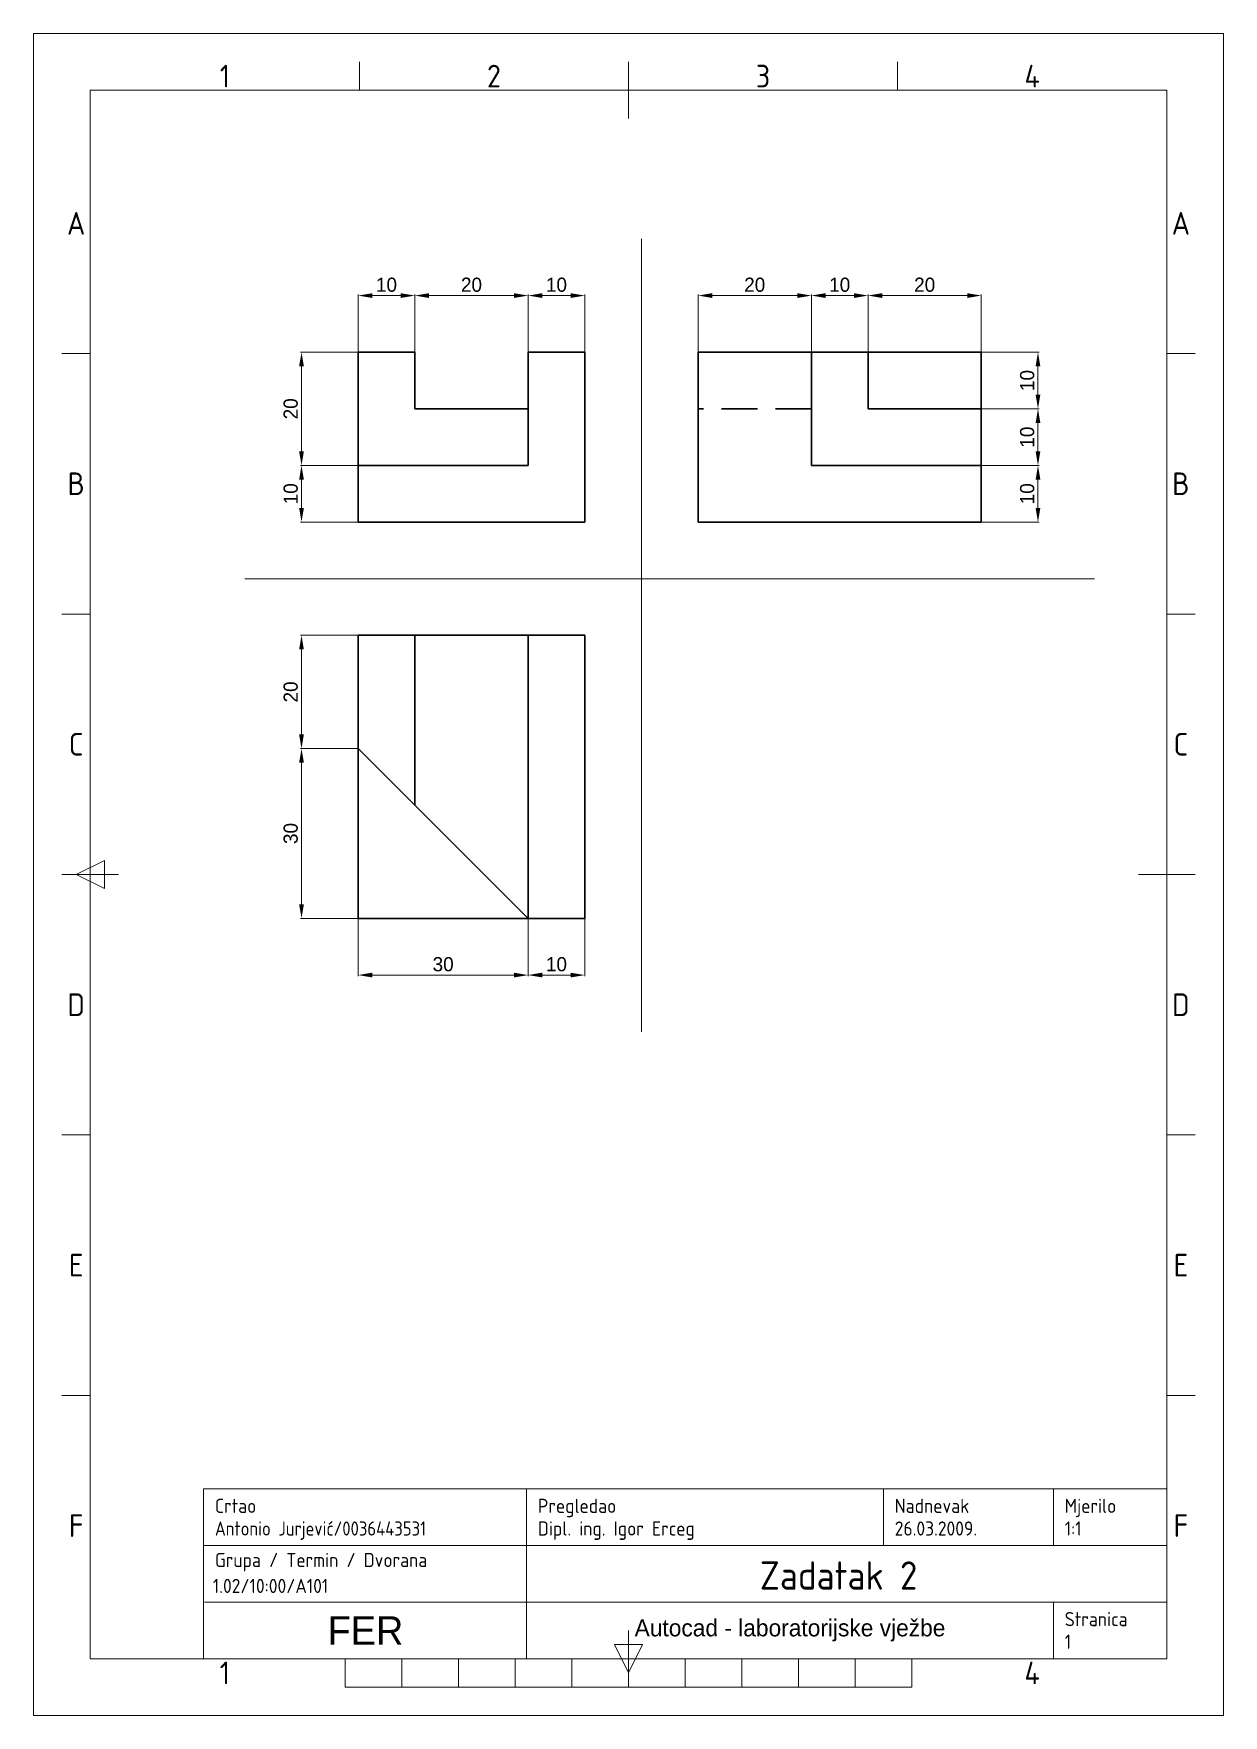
# Paper-space layout 'Layout3' of a CAD drawing. Header units: inches, sheet in millimetres. Extents: x 0 to 210, y 0 to 297.
# The model-space entities are those that its viewports show. They can reach past a viewport. Long polylines and large blocks are cut down to what shows.
import ezdxf
from ezdxf.enums import TextEntityAlignment as Align

# ---------------------------------------------------------------- set-up
doc = ezdxf.new("R2010")
doc.units = ezdxf.units.IN
doc.header["$MEASUREMENT"] = 0
doc.linetypes.add('DASHED2', pattern=[9.525, 6.35, -3.175])
for name, color, linetype, lineweight in [('FRAME 050', 7, 'Continuous', 0), ('FRAME 070', 7, 'Continuous', 0), ('FRAME 200', 8, 'Continuous', 0), ('kote', 250, 'Continuous', 15), ('nevidljivi bridovi', 250, 'DASHED2', 30), ('pomoćna', 3, 'Continuous', 15), ('TEKST SASTAVNICE', 7, 'Continuous', 0), ('Vidljivi bridovi', 250, 'Continuous', 30), ('Viewport', 7, 'Continuous', 0)]:
    doc.layers.add(name, color=color, linetype=linetype, lineweight=lineweight)
doc.styles.add('ISO Proportional', font='')
doc.styles.get('ISO Proportional').set_extended_font_data('isocp.shx')
doc.dimstyles.get("Standard").update_dxf_attribs({"dimtxt": 2.5, "dimasz": 2.5, "dimexe": 0.18, "dimexo": 0.0625, "dimgap": 0.65, "dimtad": 1, "dimdec": 0, "dimzin": 0, "dimdsep": 46, "dimtxsty": 'Standard', "dimcen": 0, "dimclrd": 256, "dimclre": 256, "dimadec": 0, "dimazin": 0, "dimtfac": 1, "dimtdec": 0, "dimtix": 1, "dimtofl": 0, "dimtmove": 0, "dimatfit": 0, "dimfxl": 1, "dimtolj": 1, "dimtzin": 0, "dimlwd": -1, "dimlwe": -1, "dimarcsym": 0})

# ---------------------------------------------------------------- blocks, each defined once
blk = doc.blocks.new('ISO_A4_FER_AutoCAD[1].dwg')
at = {"layer": 'FRAME 050'}
for p, q in [((57.5, 287), (57.5, 292)), ((105, 282), (105, 292)), ((152.5, 287), (152.5, 292)), ((10, 240.5), (5, 240.5)), ((205, 240.5), (200, 240.5)), ((10, 194.5), (5, 194.5)), ((205, 194.5), (200, 194.5)), ((7.5, 148.5), (12.5, 151)), ((12.5, 151), (12.5, 146)), ((5, 148.5), (15, 148.5)), ((12.5, 146), (7.5, 148.5)), ((195, 148.5), (205, 148.5)), ((10, 102.5), (5, 102.5)), ((205, 102.5), (200, 102.5)), ((10, 56.5), (5, 56.5)), ((205, 56.5), (200, 56.5)), ((105, 10), (105, 15)), ((105, 7.5), (102.5, 12.5)), ((102.5, 12.5), (107.5, 12.5)), ((107.5, 12.5), (105, 7.5)), ((55, 5), (55, 10)), ((65, 5), (65, 10)), ((75, 5), (75, 10)), ((85, 5), (85, 10)), ((95, 5), (95, 10)), ((105, 10), (105, 5)), ((115, 5), (115, 10)), ((125, 5), (125, 10)), ((135, 5), (135, 10)), ((145, 5), (145, 10)), ((155, 5), (155, 10)), ((55, 5), (155, 5))]:
    blk.add_line(p, q, dxfattribs=at)
at = {"layer": 'FRAME 070'}
for p, q in [((10, 287), (10, 10)), ((200, 287), (10, 287)), ((200, 10), (200, 287)), ((30, 40), (200, 40)), ((30, 10), (30, 40)), ((87, 30), (87, 40)), ((150, 30), (150, 40)), ((180, 30), (180, 40)), ((30, 30), (200, 30)), ((87.01, 10.02), (87.02, 30)), ((30.13, 19.97), (200, 20)), ((180, 10), (180, 20)), ((10, 10), (200, 10))]:
    blk.add_line(p, q, dxfattribs=at)
at = {"layer": 'FRAME 200'}
for p, q in [((0, 297), (0, 287)), ((10, 297), (0, 297)), ((210, 297), (200, 297)), ((210, 287), (210, 297)), ((0, 0), (0, 10)), ((210, 0), (210, 10)), ((0, 0), (10, 0)), ((210, 0), (200, 0))]:
    blk.add_line(p, q, dxfattribs=at)
at = {"layer": 'Viewport'}
for p, q in [((10, 287), (30, 287)), ((10, 10), (10, 287)), ((200, 281), (200, 46)), ((30, 40), (30, 10)), ((30, 10), (10, 10))]:
    blk.add_line(p, q, dxfattribs=at)
at = {"layer": 'FRAME 050', "style": 'ISO Proportional'}
for s, p in [('1', (33.75, 289.5)), ('2', (81.25, 289.5)), ('3', (128.75, 289.5)), ('4', (176.25, 289.5)), ('A', (7.5, 263.5)), ('A', (202.5, 263.5)), ('B', (7.5, 217.5)), ('B', (202.5, 217.5)), ('C', (7.5, 171.5)), ('C', (202.5, 171.5)), ('D', (7.5, 125.5)), ('D', (202.5, 125.5)), ('E', (7.5, 79.5)), ('E', (202.5, 79.5)), ('F', (7.5, 33.5)), ('F', (202.5, 33.5)), ('1', (33.75, 7.5)), ('4', (176.25, 7.5))]:
    blk.add_text(s, height=4, dxfattribs=at).set_placement(p, align=Align.MIDDLE_CENTER)
at = {"layer": 'FRAME 070', "linetype": 'Continuous', "lineweight": 0, "attachment_point": 5}
for s, insert, char_height, width in [('FER', (58.57, 14.99), 5, 56.8833), ('Autocad - laboratorijske vježbe', (133.51, 15), 3, 92.9897)]:
    blk.add_mtext(s, dxfattribs=dict(at, insert=insert, char_height=char_height, width=width))
at = {"layer": 'TEKST SASTAVNICE', "linetype": 'Continuous', "lineweight": 0, "char_height": 2.5, "attachment_point": 1, "style": 'ISO Proportional'}
for s, insert, width in [('Crtao', (32, 38.25), 9.5238), ('Pregledao', (89, 38.25), 17.619), ('Nadnevak', (152, 38.25), 17.0238), ('Mjerilo', (182, 38.25), 11.1905), ('Stranica', (182, 18.25), 14.6429)]:
    blk.add_mtext(s, dxfattribs=dict(at, insert=insert, width=width))
at = {"layer": 'TEKST SASTAVNICE', "linetype": 'Continuous', "lineweight": 0, "insert": (32, 28.69), "char_height": 2.5, "width": 52.2994, "attachment_point": 1}
blk.add_mtext('{\\Fisocp|c238;Grupa / Termin / Dvorana}', dxfattribs=at)
at = {"layer": 'TEKST SASTAVNICE', "style": 'ISO Proportional'}
for tag, p in [('IME_I_PREZIME/MB', (32, 33)), ('IME_I_PREZIME_ASISTENTA', (89, 33)), ('NADNEVAK', (152, 33)), ('MJERILO', (182, 33)), ('GRUPA/TERMIN/DVORANA', (31.64, 22.86)), ('STR_BR', (182, 13))]:
    blk.add_attdef(tag, text='', height=2.5, dxfattribs=at).set_placement(p, align=Align.MIDDLE_LEFT)
blk.add_attdef('NAZIV_CRTEZA', text='', height=5, dxfattribs=at).set_placement((142.08, 24.7), align=Align.MIDDLE_CENTER)
blk = doc.blocks.new('*D49')
at = {"layer": 'Defpoints', "color": 0}
for p in [(60, 150), (60, 140), (70, 140)]:
    blk.add_point(p, dxfattribs=at)
at = {"layer": 'kote'}
for p, q in [((60, 140.06), (60, 150.18)), ((67.5, 150), (62.5, 150)), ((70, 140.06), (70, 150.18))]:
    blk.add_line(p, q, dxfattribs=at)
for points in [[(62.5, 150.42), (62.5, 149.58), (60, 150)], [(67.5, 150.42), (67.5, 149.58), (70, 150)]]:
    blk.add_solid(points, dxfattribs=at)
at = {"layer": 'kote', "color": 0, "insert": (65, 151.9), "char_height": 2.5, "attachment_point": 5}
blk.add_mtext('\\A1;10', dxfattribs=at)
blk = doc.blocks.new('*D50')
at = {"layer": 'Defpoints', "color": 0}
for p in [(40, 150), (40, 130), (60, 130)]:
    blk.add_point(p, dxfattribs=at)
at = {"layer": 'kote'}
for p, q in [((40, 130.06), (40, 150.18)), ((57.5, 150), (42.5, 150)), ((60, 130.06), (60, 150.18))]:
    blk.add_line(p, q, dxfattribs=at)
for points in [[(42.5, 150.42), (42.5, 149.58), (40, 150)], [(57.5, 150.42), (57.5, 149.58), (60, 150)]]:
    blk.add_solid(points, dxfattribs=at)
at = {"layer": 'kote', "color": 0, "insert": (50, 151.9), "char_height": 2.5, "attachment_point": 5}
blk.add_mtext('\\A1;20', dxfattribs=at)
blk = doc.blocks.new('*D51')
at = {"layer": 'Defpoints', "color": 0}
for p in [(30, 150), (30, 140), (40, 140)]:
    blk.add_point(p, dxfattribs=at)
at = {"layer": 'kote'}
for p, q in [((30, 140.06), (30, 150.18)), ((37.5, 150), (32.5, 150)), ((40, 140.06), (40, 150.18))]:
    blk.add_line(p, q, dxfattribs=at)
for points in [[(32.5, 150.42), (32.5, 149.58), (30, 150)], [(37.5, 150.42), (37.5, 149.58), (40, 150)]]:
    blk.add_solid(points, dxfattribs=at)
at = {"layer": 'kote', "color": 0, "insert": (35, 151.9), "char_height": 2.5, "attachment_point": 5}
blk.add_mtext('\\A1;10', dxfattribs=at)
blk = doc.blocks.new('*D52')
at = {"layer": 'Defpoints', "color": 0}
for p in [(30, 140), (20, 120), (30, 120)]:
    blk.add_point(p, dxfattribs=at)
at = {"layer": 'kote'}
for p, q in [((29.94, 140), (19.82, 140)), ((20, 137.5), (20, 122.5)), ((29.94, 120), (19.82, 120))]:
    blk.add_line(p, q, dxfattribs=at)
for points in [[(19.58, 137.5), (20.42, 137.5), (20, 140)], [(19.58, 122.5), (20.42, 122.5), (20, 120)]]:
    blk.add_solid(points, dxfattribs=at)
at = {"layer": 'kote', "color": 0, "insert": (18.1, 130), "char_height": 2.5, "attachment_point": 5, "rotation": 90}
blk.add_mtext('\\A1;20', dxfattribs=at)
blk = doc.blocks.new('*D53')
at = {"layer": 'Defpoints', "color": 0}
for p in [(30, 120), (20, 110), (30, 110)]:
    blk.add_point(p, dxfattribs=at)
at = {"layer": 'kote'}
for p, q in [((29.94, 120), (19.82, 120)), ((20, 117.5), (20, 112.5)), ((29.94, 110), (19.82, 110))]:
    blk.add_line(p, q, dxfattribs=at)
for points in [[(19.58, 117.5), (20.42, 117.5), (20, 120)], [(19.58, 112.5), (20.42, 112.5), (20, 110)]]:
    blk.add_solid(points, dxfattribs=at)
at = {"layer": 'kote', "color": 0, "insert": (18.1, 115), "char_height": 2.5, "attachment_point": 5, "rotation": 90}
blk.add_mtext('\\A1;10', dxfattribs=at)
blk = doc.blocks.new('*D54')
at = {"layer": 'Defpoints', "color": 0}
for p in [(110, 150), (90, 140), (110, 140)]:
    blk.add_point(p, dxfattribs=at)
at = {"layer": 'kote'}
for p, q in [((90, 140.06), (90, 150.18)), ((92.5, 150), (107.5, 150)), ((110, 140.06), (110, 150.18))]:
    blk.add_line(p, q, dxfattribs=at)
for points in [[(92.5, 150.42), (92.5, 149.58), (90, 150)], [(107.5, 150.42), (107.5, 149.58), (110, 150)]]:
    blk.add_solid(points, dxfattribs=at)
at = {"layer": 'kote', "color": 0, "insert": (100, 151.9), "char_height": 2.5, "attachment_point": 5}
blk.add_mtext('\\A1;20', dxfattribs=at)
blk = doc.blocks.new('*D55')
at = {"layer": 'Defpoints', "color": 0}
for p in [(120, 150), (110, 140), (120, 140)]:
    blk.add_point(p, dxfattribs=at)
at = {"layer": 'kote'}
for p, q in [((110, 140.06), (110, 150.18)), ((112.5, 150), (117.5, 150)), ((120, 140.06), (120, 150.18))]:
    blk.add_line(p, q, dxfattribs=at)
for points in [[(112.5, 150.42), (112.5, 149.58), (110, 150)], [(117.5, 150.42), (117.5, 149.58), (120, 150)]]:
    blk.add_solid(points, dxfattribs=at)
at = {"layer": 'kote', "color": 0, "insert": (115, 151.9), "char_height": 2.5, "attachment_point": 5}
blk.add_mtext('\\A1;10', dxfattribs=at)
blk = doc.blocks.new('*D56')
at = {"layer": 'Defpoints', "color": 0}
for p in [(140, 150), (120, 140), (140, 140)]:
    blk.add_point(p, dxfattribs=at)
at = {"layer": 'kote'}
for p, q in [((120, 140.06), (120, 150.18)), ((122.5, 150), (137.5, 150)), ((140, 140.06), (140, 150.18))]:
    blk.add_line(p, q, dxfattribs=at)
for points in [[(122.5, 150.42), (122.5, 149.58), (120, 150)], [(137.5, 150.42), (137.5, 149.58), (140, 150)]]:
    blk.add_solid(points, dxfattribs=at)
at = {"layer": 'kote', "color": 0, "insert": (130, 151.9), "char_height": 2.5, "attachment_point": 5}
blk.add_mtext('\\A1;20', dxfattribs=at)
blk = doc.blocks.new('*D57')
at = {"layer": 'Defpoints', "color": 0}
for p in [(140, 140), (140, 130), (150, 130)]:
    blk.add_point(p, dxfattribs=at)
at = {"layer": 'kote'}
for p, q in [((140.06, 140), (150.18, 140)), ((150, 137.5), (150, 132.5)), ((140.06, 130), (150.18, 130))]:
    blk.add_line(p, q, dxfattribs=at)
for points in [[(149.58, 137.5), (150.42, 137.5), (150, 140)], [(149.58, 132.5), (150.42, 132.5), (150, 130)]]:
    blk.add_solid(points, dxfattribs=at)
at = {"layer": 'kote', "color": 0, "insert": (148.1, 135), "char_height": 2.5, "attachment_point": 5, "rotation": 90}
blk.add_mtext('\\A1;10', dxfattribs=at)
blk = doc.blocks.new('*D58')
at = {"layer": 'Defpoints', "color": 0}
for p in [(140, 130), (140, 120), (150, 120)]:
    blk.add_point(p, dxfattribs=at)
at = {"layer": 'kote'}
for p, q in [((140.06, 130), (150.18, 130)), ((150, 127.5), (150, 122.5)), ((140.06, 120), (150.18, 120))]:
    blk.add_line(p, q, dxfattribs=at)
for points in [[(149.58, 127.5), (150.42, 127.5), (150, 130)], [(149.58, 122.5), (150.42, 122.5), (150, 120)]]:
    blk.add_solid(points, dxfattribs=at)
at = {"layer": 'kote', "color": 0, "insert": (148.1, 125), "char_height": 2.5, "attachment_point": 5, "rotation": 90}
blk.add_mtext('\\A1;10', dxfattribs=at)
blk = doc.blocks.new('*D59')
at = {"layer": 'Defpoints', "color": 0}
for p in [(140, 120), (140, 110), (150, 110)]:
    blk.add_point(p, dxfattribs=at)
at = {"layer": 'kote'}
for p, q in [((140.06, 120), (150.18, 120)), ((150, 117.5), (150, 112.5)), ((140.06, 110), (150.18, 110))]:
    blk.add_line(p, q, dxfattribs=at)
for points in [[(149.58, 117.5), (150.42, 117.5), (150, 120)], [(149.58, 112.5), (150.42, 112.5), (150, 110)]]:
    blk.add_solid(points, dxfattribs=at)
at = {"layer": 'kote', "color": 0, "insert": (148.1, 115), "char_height": 2.5, "attachment_point": 5, "rotation": 90}
blk.add_mtext('\\A1;10', dxfattribs=at)
blk = doc.blocks.new('*D60')
at = {"layer": 'Defpoints', "color": 0}
for p in [(30, 90), (20, 70), (30, 70)]:
    blk.add_point(p, dxfattribs=at)
at = {"layer": 'kote'}
for p, q in [((29.94, 90), (19.82, 90)), ((20, 87.5), (20, 72.5)), ((29.94, 70), (19.82, 70))]:
    blk.add_line(p, q, dxfattribs=at)
for points in [[(19.58, 87.5), (20.42, 87.5), (20, 90)], [(19.58, 72.5), (20.42, 72.5), (20, 70)]]:
    blk.add_solid(points, dxfattribs=at)
at = {"layer": 'kote', "color": 0, "insert": (18.1, 80), "char_height": 2.5, "attachment_point": 5, "rotation": 90}
blk.add_mtext('\\A1;20', dxfattribs=at)
blk = doc.blocks.new('*D61')
at = {"layer": 'Defpoints', "color": 0}
for p in [(30, 70), (20, 40), (30, 40)]:
    blk.add_point(p, dxfattribs=at)
at = {"layer": 'kote'}
for p, q in [((29.94, 70), (19.82, 70)), ((20, 67.5), (20, 42.5)), ((29.94, 40), (19.82, 40))]:
    blk.add_line(p, q, dxfattribs=at)
for points in [[(19.58, 67.5), (20.42, 67.5), (20, 70)], [(19.58, 42.5), (20.42, 42.5), (20, 40)]]:
    blk.add_solid(points, dxfattribs=at)
at = {"layer": 'kote', "color": 0, "insert": (18.1, 55), "char_height": 2.5, "attachment_point": 5, "rotation": 90}
blk.add_mtext('\\A1;30', dxfattribs=at)
blk = doc.blocks.new('*D62')
at = {"layer": 'Defpoints', "color": 0}
for p in [(30, 40), (60, 40), (60, 30)]:
    blk.add_point(p, dxfattribs=at)
at = {"layer": 'kote'}
for p, q in [((30, 39.94), (30, 29.82)), ((60, 39.94), (60, 29.82)), ((32.5, 30), (57.5, 30))]:
    blk.add_line(p, q, dxfattribs=at)
for points in [[(32.5, 30.42), (32.5, 29.58), (30, 30)], [(57.5, 30.42), (57.5, 29.58), (60, 30)]]:
    blk.add_solid(points, dxfattribs=at)
at = {"layer": 'kote', "color": 0, "insert": (45, 31.9), "char_height": 2.5, "attachment_point": 5}
blk.add_mtext('\\A1;30', dxfattribs=at)
blk = doc.blocks.new('*D63')
at = {"layer": 'Defpoints', "color": 0}
for p in [(60, 40), (70, 40), (70, 30)]:
    blk.add_point(p, dxfattribs=at)
at = {"layer": 'kote'}
for p, q in [((60, 39.94), (60, 29.82)), ((70, 39.94), (70, 29.82)), ((62.5, 30), (67.5, 30))]:
    blk.add_line(p, q, dxfattribs=at)
for points in [[(62.5, 30.42), (62.5, 29.58), (60, 30)], [(67.5, 30.42), (67.5, 29.58), (70, 30)]]:
    blk.add_solid(points, dxfattribs=at)
at = {"layer": 'kote', "color": 0, "insert": (65, 31.9), "char_height": 2.5, "attachment_point": 5}
blk.add_mtext('\\A1;10', dxfattribs=at)

msp = doc.modelspace()

# ---------------------------------------------------------------- linework, layer by layer
at = {"layer": 'nevidljivi bridovi'}
msp.add_line((110, 130), (90, 130), dxfattribs=at)
at = {"layer": 'pomoćna'}
for p, q in [((80, 160), (80, 20)), ((10, 100), (160, 100))]:
    msp.add_line(p, q, dxfattribs=at)
at = {"layer": 'Vidljivi bridovi'}
for p, q in [((30, 110), (30, 140)), ((30, 140), (40, 140)), ((40, 140), (40, 130)), ((60, 130), (60, 140)), ((60, 140), (70, 140)), ((70, 140), (70, 110)), ((140, 140), (90, 140)), ((90, 140), (90, 110)), ((110, 120), (110, 140)), ((120, 140), (120, 130)), ((140, 110), (140, 140)), ((40, 130), (60, 130)), ((60, 120), (60, 130)), ((120, 130), (140, 130)), ((30, 120), (60, 120)), ((140, 120), (110, 120)), ((70, 110), (30, 110)), ((90, 110), (140, 110)), ((30, 90), (70, 90)), ((30, 40), (30, 90)), ((40, 60), (40, 90)), ((60, 90), (60, 40)), ((70, 90), (70, 40)), ((60, 40), (30, 70)), ((70, 40), (30, 40))]:
    msp.add_line(p, q, dxfattribs=at)

# ---------------------------------------------------------------- dimensions: what is measured, and where the dimension line sits
at = {"layer": 'kote'}
for base, p1, p2, picture, middle in [((30, 150), (40, 140), (30, 140), '*D51', (35, 151.9)), ((40, 150), (60, 130), (40, 130), '*D50', (50, 151.9)), ((60, 150), (70, 140), (60, 140), '*D49', (65, 151.9)), ((110, 150), (90, 140), (110, 140), '*D54', (100, 151.9)), ((120, 150), (110, 140), (120, 140), '*D55', (115, 151.9)), ((140, 150), (120, 140), (140, 140), '*D56', (130, 151.9)), ((60, 30), (30, 40), (60, 40), '*D62', (45, 31.9)), ((70, 30), (60, 40), (70, 40), '*D63', (65, 31.9))]:
    dim = msp.add_linear_dim(base=base, p1=p1, p2=p2, dimstyle='Standard', dxfattribs=at)
    dim.commit()
    dim.dimension.update_dxf_attribs({"geometry": picture, "text_midpoint": middle})
for base, p1, p2, picture, middle in [((20, 120), (30, 140), (30, 120), '*D52', (18.1, 130)), ((150, 130), (140, 140), (140, 130), '*D57', (148.1, 135)), ((150, 120), (140, 130), (140, 120), '*D58', (148.1, 125)), ((20, 110), (30, 120), (30, 110), '*D53', (18.1, 115)), ((150, 110), (140, 120), (140, 110), '*D59', (148.1, 115)), ((20, 70), (30, 90), (30, 70), '*D60', (18.1, 80)), ((20, 40), (30, 70), (30, 40), '*D61', (18.1, 55))]:
    dim = msp.add_linear_dim(base=base, p1=p1, p2=p2, angle=90, dimstyle='Standard', dxfattribs=at)
    dim.commit()
    dim.dimension.update_dxf_attribs({"geometry": picture, "text_midpoint": middle})

psp = doc.layouts.new('Layout3')

# ---------------------------------------------------------------- block references
ref = psp.add_blockref('ISO_A4_FER_AutoCAD[1].dwg', (0, 0))
ref.add_attrib('IME_I_PREZIME/MB', 'Antonio Jurjević/0036443531', dxfattribs={"layer": 'TEKST SASTAVNICE', "height": 2.5, "style": 'ISO Proportional', "width": 0.95}).set_placement((32, 33), align=Align.MIDDLE_LEFT)
ref.add_attrib('IME_I_PREZIME_ASISTENTA', 'Dipl. ing. Igor Erceg', dxfattribs={"layer": 'TEKST SASTAVNICE', "height": 2.5, "style": 'ISO Proportional'}).set_placement((89, 33), align=Align.MIDDLE_LEFT)
ref.add_attrib('NADNEVAK', '26.03.2009.', dxfattribs={"layer": 'TEKST SASTAVNICE', "height": 2.5, "style": 'ISO Proportional'}).set_placement((152, 33), align=Align.MIDDLE_LEFT)
ref.add_attrib('NAZIV_CRTEZA', 'Zadatak 2', dxfattribs={"layer": 'TEKST SASTAVNICE', "height": 5, "style": 'ISO Proportional'}).set_placement((142.08, 24.7), align=Align.MIDDLE_CENTER)
ref.add_attrib('MJERILO', '1:1', dxfattribs={"layer": 'TEKST SASTAVNICE', "height": 2.5, "style": 'ISO Proportional'}).set_placement((182, 33), align=Align.MIDDLE_LEFT)
ref.add_attrib('STR_BR', '1', dxfattribs={"layer": 'TEKST SASTAVNICE', "height": 2.5, "style": 'ISO Proportional'}).set_placement((182, 13), align=Align.MIDDLE_LEFT)
ref.add_attrib('GRUPA/TERMIN/DVORANA', '1.02/10:00/A101', dxfattribs={"layer": 'TEKST SASTAVNICE', "height": 2.5, "style": 'ISO Proportional'}).set_placement((31.64, 22.86), align=Align.MIDDLE_LEFT)

# ---------------------------------------------------------------- viewports
at = {"layer": '0', "view_target_point": (77.72, 47.76)}
psp.add_viewport(center=(105, 148.5), size=(210, 297), view_center_point=(0, 0), view_height=297, dxfattribs=at)

doc.saveas('drawing.dxf')
